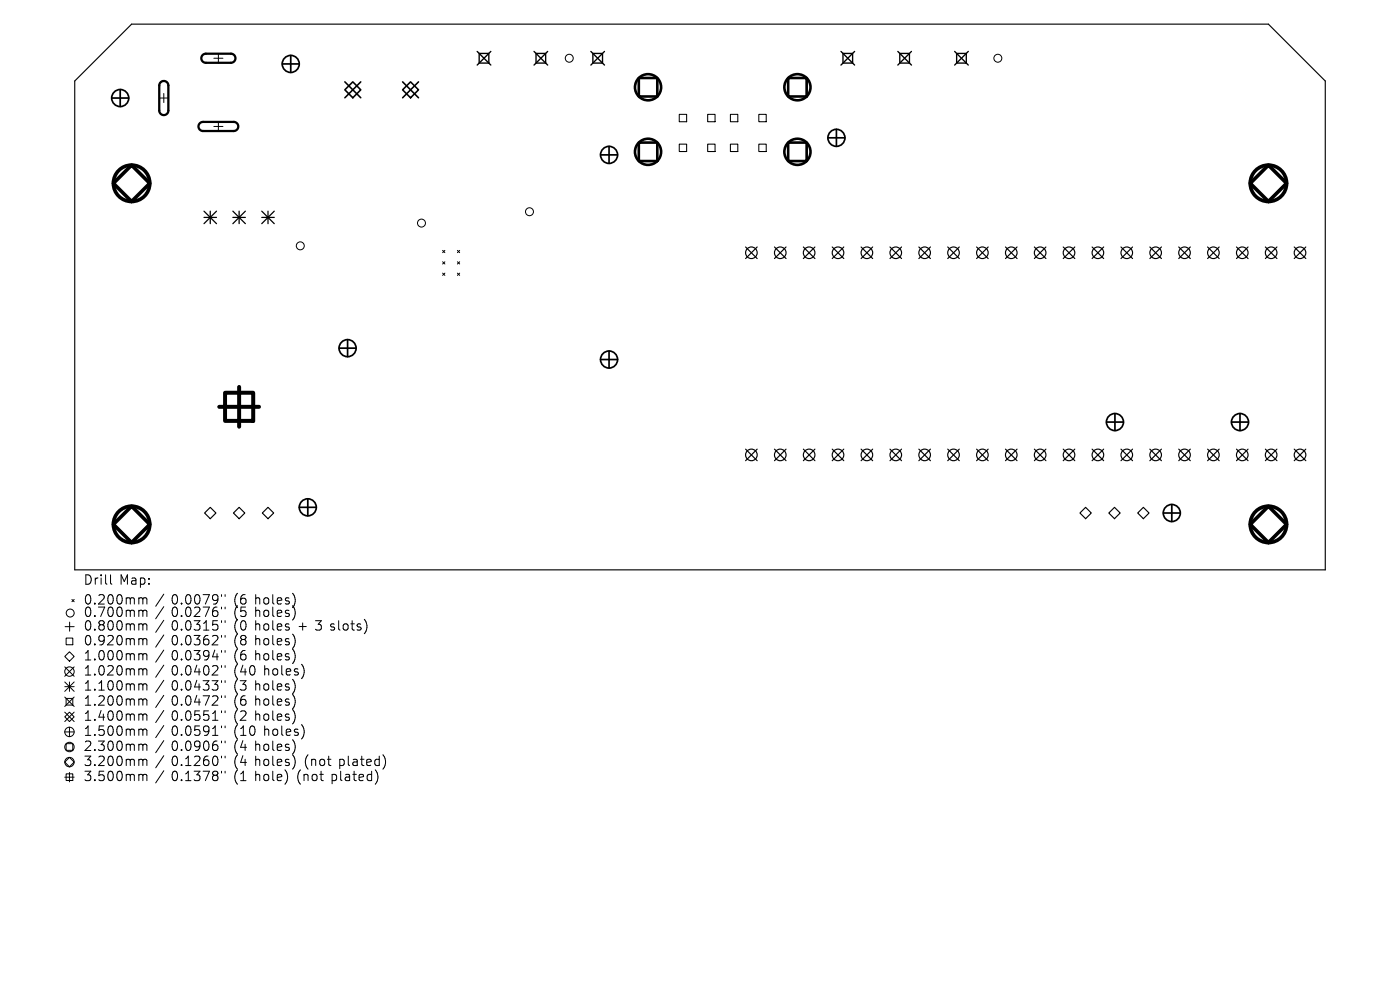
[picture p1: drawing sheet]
<svg xmlns="http://www.w3.org/2000/svg" width="297mm" height="210mm" viewBox="0 0 297 210" stroke-linecap="round" stroke-linejoin="round" font-family="sans-serif">
<defs><g id="words">
<g font-size="2.8">
<text x="17.7" y="124.5">Drill</text>
<text x="25.3" y="124.5">Map:</text>
<text x="17.7" y="128.7">0.200mm</text>
<text x="17.7" y="131.3">0.700mm</text>
<text x="36.3" y="128.7">0.0079&quot;</text>
<text x="36.3" y="131.3">0.0276&quot;</text>
<text x="49.6" y="128.7">(6</text>
<text x="49.6" y="131.3">(5</text>
<text x="54.2" y="128.7">holes)</text>
<text x="54.2" y="131.3">holes)</text>
<text x="17.7" y="134.2">0.800mm</text>
<text x="17.7" y="137.3">0.920mm</text>
<text x="36.3" y="134.2">0.0315&quot;</text>
<text x="36.3" y="137.3">0.0362&quot;</text>
<text x="49.6" y="134.2">(0</text>
<text x="49.6" y="137.3">(8</text>
<text x="54.2" y="134.2">holes</text>
<text x="54.2" y="137.3">holes)</text>
<text x="63.5" y="134.2">+</text>
<text x="67.2" y="134.2">3 slots)</text>
<text x="17.7" y="140.5">1.000mm</text>
<text x="17.7" y="143.7">1.020mm</text>
<text x="36.3" y="140.5">0.0394&quot;</text>
<text x="36.3" y="143.7">0.0402&quot;</text>
<text x="49.6" y="140.5">(6</text>
<text x="49.6" y="143.7">(40</text>
<text x="54.2" y="140.5">holes)</text>
<text x="56.1" y="143.7">holes)</text>
<text x="17.7" y="146.9">1.100mm</text>
<text x="36.3" y="146.9">0.0433&quot;</text>
<text x="49.6" y="146.9">(3</text>
<text x="54.2" y="146.9">holes)</text>
<text x="17.7" y="150.1">1.200mm</text>
<text x="17.7" y="153.3">1.400mm</text>
<text x="36.3" y="150.1">0.0472&quot;</text>
<text x="36.3" y="153.3">0.0551&quot;</text>
<text x="49.6" y="150.1">(6</text>
<text x="49.6" y="153.3">(2</text>
<text x="54.2" y="150.1">holes)</text>
<text x="54.2" y="153.3">holes)</text>
<text x="17.7" y="156.5">1.500mm</text>
<text x="17.7" y="159.7">2.300mm</text>
<text x="36.3" y="156.5">0.0591&quot;</text>
<text x="36.3" y="159.7">0.0906&quot;</text>
<text x="49.6" y="156.5">(10</text>
<text x="49.6" y="159.7">(4</text>
<text x="54.2" y="159.7">holes)</text>
<text x="56.1" y="156.5">holes)</text>
<text x="17.7" y="162.9">3.200mm</text>
<text x="17.7" y="166.1">3.500mm</text>
<text x="36.3" y="162.9">0.1260&quot;</text>
<text x="36.3" y="166.1">0.1378&quot;</text>
<text x="49.6" y="162.9">(4</text>
<text x="49.6" y="166.1">(1</text>
<text x="54.2" y="162.9">holes)</text>
<text x="54.2" y="166.1">hole)</text>
<text x="63.2" y="166.1">(not</text>
<text x="64.8" y="162.9">(not</text>
<text x="70.6" y="166.1">plated)</text>
<text x="72.2" y="162.9">plated)</text>
</g>
</g></defs>
<path d="M15.9 17.2l12-12.1h241.2l12 12.1v103.7h-265.2zM43.4 108.8l1.2-1.2 1.2 1.2-1.2 1.2zM49.5 108.8l1.2-1.2 1.2 1.2-1.2 1.2zM55.6 108.8l1.3-1.2 1.2 1.2-1.2 1.2zM229.1 108.8l1.2-1.2 1.2 1.2-1.2 1.2zM236.4 107.6l1.2 1.2-1.2 1.2-1.2-1.2zM241.4 108.8l1.2-1.2 1.2 1.2-1.2 1.2z" fill="none" stroke="#000" stroke-width=".24"/>
<g fill="none" stroke="#000" stroke-width=".21">
<path d="M34.8 19.8v2M45.4 12.4h1.9M46.3 11.4v1.9M33.8 20.8h1.9M45.4 26.8h1.9M46.3 25.9v1.9M93.9 53.1l.5 .5M93.9 55.5l.5 .5M93.9 57.9l.5 .5M94.4 53.1l-.5 .5M94.4 55.5l-.5 .5M94.4 57.9l-.5 .5"/>
<path d="M97 53.1l.5 .5M97 55.5l.5 .5M97 57.9l.5 .5M97.5 53.1l-.5 .5M97.5 55.5l-.5 .5M97.5 57.9l-.5 .5M13.7 139.3l1-1 1 1-1 1zM13.8 132.9h1.9M14 135.4h1.4v1.4h-1.4zM14.8 132v1.9M15.3 127.2l.4 .4M15.7 127.2l-.4 .4"/>
<path d="M23.4 121.9v1.8l.3 .2M30 126.8l.3 .3M30 129.4l.3 .3M30 132.3l.3 .3M30 135.5l.3 .2M30 138.7l.3 .2M30.3 127.1v1M30.3 129.7v1.1M30.3 132.6v1.1M30.3 135.7v1.1M30.3 138.9v1.1M30.3 127.1l.3-.3 .5 .1 .1 1.2"/>
<path d="M30.3 129.7l.3-.3 .5 .1 .1 1.3M30.3 132.6l.3-.3 .5 .1 .1 1.3M30.3 135.7l.3-.2 .5 .1 .1 1.2M30.3 138.9l.3-.2 .5 .1 .1 1.2M34.7 126l-1.7 2.6M34.7 128.7l-1.7 2.6M34.7 131.6l-1.7 2.5M34.7 134.7l-1.7 2.6M34.7 137.9l-1.7 2.6M47 126.1v.4M47 128.8v.4M47 131.7v.3"/>
<path d="M47 134.8v.4M47 138v.4M47.8 126.1v.4M47.8 128.8v.4M47.8 131.7v.3M47.8 134.8v.4M47.8 138v.4M62.5 126.7v1.3M62.5 129.4v1.3M62.5 135.4v1.3M62.5 138.6v1.3M13.7 141.5l2 2"/>
<path d="M13.7 144.7l2 2M13.7 145.7h2M13.7 147.9l2 2M13.7 151.1l2 2M13.7 155.3h2M14 148.2h1.4v1.4h-1.4zM14 157.8h1.4v1.4h-1.4zM14.7 151.1l1 1-1 1-1-1zM14.7 144.7v2M14.7 154.3v2M15.7 141.5l-2 2M15.7 144.7l-2 2"/>
<path d="M15.7 147.9l-2 2M15.7 151.1l-2 2M30 141.9l.3 .2M30 145.1l.3 .2M30 148.3l.3 .2M30 151.5l.3 .2M30 154.7l.3 .2M30 157.9l.3 .2M30.3 142.1v1.1M30.3 145.3v1.1M30.3 148.5v1.1M30.3 151.7v1.1"/>
<path d="M30.3 154.9v1.1M30.3 158.1v1.1M30.3 142.1l.3-.2 .5 .1 .1 1.2M30.3 145.3l.3-.2 .5 .1 .1 1.2M30.3 148.5l.3-.2 .5 .1 .1 1.2M30.3 151.7l.3-.2 .5 .1 .1 1.2M30.3 154.9l.3-.2 .5 .1 .1 1.2M30.3 158.1l.3-.2 .5 .1 .1 1.2M34.7 141.1l-1.7 2.6M34.7 144.3l-1.7 2.6M34.7 147.5l-1.7 2.6M34.7 150.7l-1.7 2.6"/>
<path d="M34.7 153.9l-1.7 2.6M34.7 157.1l-1.7 2.6M47 141.2v.4M47 144.4v.4M47 147.6v.4M47 150.8v.4M47 154v.4M47 157.2v.4M47.8 141.2v.4M47.8 144.4v.4M47.8 147.6v.4M47.8 150.8v.4"/>
<path d="M47.8 154v.4M47.8 157.2v.4M62.5 145v1.3M62.5 148.2v1.3M62.5 151.4v1.3M62.5 157.8v1.3M64.4 141.8v1.3M64.4 154.6v1.3M13.7 164.9h2M14 164.2h1.4v1.4h-1.4zM14.7 160.7l1 1-1 1-1-1zM14.7 163.9v2"/>
<path d="M30 161.1l.3 .2M30 164.3l.3 .2M30.3 161.3v1.1M30.3 164.5v1.1M30.3 161.3l.3-.2 .5 .1 .1 1.2M30.3 164.5l.3-.2 .5 .1 .1 1.2M34.7 160.3l-1.7 2.6M34.7 163.5l-1.7 2.6M47 160.4v.4M47 163.6v.4M47.8 160.4v.4M47.8 163.6v.4"/>
<path d="M62.5 161v1.3M80.1 164.2l.1 .8-.5 1.3M81.3 160.2a2.35 2.35 0 0 1 0 2.9"/>
<circle cx="120.8" cy="12.4" r=".84"/>
<circle cx="211.7" cy="12.4" r=".84"/>
<circle cx="63.7" cy="52.1" r=".84"/>
<circle cx="89.4" cy="47.3" r=".84"/>
<circle cx="112.3" cy="44.9" r=".84"/>
<circle cx="14.9" cy="130" r=".84"/>
<circle cx="14.7" cy="158.5" r="1"/>
<circle cx="14.7" cy="142.5" r="1"/>
<circle cx="14.7" cy="155.3" r="1"/>
<circle cx="14.7" cy="161.7" r="1"/>
</g>
<path d="M34.1 17.5a.96 .96 0 0 1 1-.2 .96 .96 0 0 1 .6 .8v5.3a.96 .96 0 0 1-.9 1 .96 .96 0 0 1-1-1v-5.3zM43 11.7l.6-.3h5.4a.96 .96 0 0 1 .9 1 .96 .96 0 0 1-.9 .9h-5.3a.96 .96 0 0 1-.9-.6 .96 .96 0 0 1 .2-1zM42.4 26.1l.7-.2h6.5a.96 .96 0 0 1 .9 .9 .96 .96 0 0 1-.9 1h-6.5a.96 .96 0 0 1-.9-.6 .96 .96 0 0 1 .2-1.1z" fill="none" stroke="#000" stroke-width=".48"/>
<path d="M144.1 24.3h1.6v1.5h-1.6zM144.1 30.6h1.6v1.5h-1.6zM150.1 24.3h1.6v1.5h-1.6zM150.1 30.6h1.6v1.5h-1.6zM155 24.3h1.5v1.5h-1.5zM155 30.6h1.5v1.5h-1.5zM161 24.3h1.6v1.5h-1.6zM161 30.6h1.6v1.5h-1.6z" fill="none" stroke="#000" stroke-width=".22"/>
<g fill="none" stroke="#000" stroke-width=".25">
<path d="M158.2 52.4l2.4 2.5M160.6 52.4l-2.4 2.5M164.3 52.4l2.5 2.5M166.8 52.4l-2.5 2.5M170.4 52.4l2.5 2.5M172.9 52.4l-2.5 2.5M176.5 52.4l2.5 2.5M179 52.4l-2.5 2.5M182.7 52.4l2.4 2.5M185.1 52.4l-2.4 2.5M188.8 52.4l2.5 2.5M191.3 52.4l-2.5 2.5"/>
<path d="M194.9 52.4l2.5 2.5M197.4 52.4l-2.5 2.5M201.1 52.4l2.4 2.5M203.5 52.4l-2.4 2.5M207.2 52.4l2.4 2.5M209.6 52.4l-2.4 2.5M213.3 52.4l2.5 2.5M215.8 52.4l-2.5 2.5M219.4 52.4l2.5 2.5M221.9 52.4l-2.5 2.5M225.6 52.4l2.4 2.5M228 52.4l-2.4 2.5"/>
<path d="M231.7 52.4l2.4 2.5M234.1 52.4l-2.4 2.5M237.8 52.4l2.5 2.5M240.3 52.4l-2.5 2.5M243.9 52.4l2.5 2.5M246.4 52.4l-2.5 2.5M250.1 52.4l2.4 2.5M252.5 52.4l-2.4 2.5M256.2 52.4l2.4 2.5M258.6 52.4l-2.4 2.5M262.3 52.4l2.5 2.5M264.8 52.4l-2.5 2.5"/>
<path d="M268.4 52.4l2.5 2.5M270.9 52.4l-2.5 2.5M274.6 52.4l2.4 2.5M277 52.4l-2.4 2.5M158.2 95.3l2.4 2.4M160.6 95.3l-2.4 2.4M164.3 95.3l2.5 2.4M166.8 95.3l-2.5 2.4M170.4 95.3l2.5 2.4M172.9 95.3l-2.5 2.4M176.5 95.3l2.5 2.4M179 95.3l-2.5 2.4"/>
<path d="M182.7 95.3l2.4 2.4M185.1 95.3l-2.4 2.4M188.8 95.3l2.5 2.4M191.3 95.3l-2.5 2.4M194.9 95.3l2.5 2.4M197.4 95.3l-2.5 2.4M201.1 95.3l2.4 2.4M203.5 95.3l-2.4 2.4M207.2 95.3l2.4 2.4M209.6 95.3l-2.4 2.4M213.3 95.3l2.5 2.4M215.8 95.3l-2.5 2.4"/>
<path d="M219.4 95.3l2.5 2.4M221.9 95.3l-2.5 2.4M225.6 95.3l2.4 2.4M228 95.3l-2.4 2.4M231.7 95.3l2.4 2.4M234.1 95.3l-2.4 2.4M237.8 95.3l2.5 2.4M240.3 95.3l-2.5 2.4M243.9 95.3l2.5 2.4M246.4 95.3l-2.5 2.4M250.1 95.3l2.4 2.4M252.5 95.3l-2.4 2.4"/>
<path d="M256.2 95.3l2.4 2.4M258.6 95.3l-2.4 2.4M262.3 95.3l2.5 2.4M264.8 95.3l-2.5 2.4M268.4 95.3l2.5 2.4M270.9 95.3l-2.5 2.4M274.6 95.3l2.4 2.4M277 95.3l-2.4 2.4"/>
<circle cx="159.4" cy="53.6" r="1.23"/>
<circle cx="165.5" cy="53.6" r="1.23"/>
<circle cx="171.7" cy="53.6" r="1.23"/>
<circle cx="177.8" cy="53.6" r="1.23"/>
<circle cx="183.9" cy="53.6" r="1.23"/>
<circle cx="190" cy="53.6" r="1.23"/>
<circle cx="196.2" cy="53.6" r="1.23"/>
<circle cx="202.3" cy="53.6" r="1.23"/>
<circle cx="208.4" cy="53.6" r="1.23"/>
<circle cx="214.5" cy="53.6" r="1.23"/>
<circle cx="220.7" cy="53.6" r="1.23"/>
<circle cx="226.8" cy="53.6" r="1.23"/>
<circle cx="232.9" cy="53.6" r="1.23"/>
<circle cx="239" cy="53.6" r="1.23"/>
<circle cx="245.2" cy="53.6" r="1.23"/>
<circle cx="251.3" cy="53.6" r="1.23"/>
<circle cx="257.4" cy="53.6" r="1.23"/>
<circle cx="263.5" cy="53.6" r="1.23"/>
<circle cx="269.7" cy="53.6" r="1.23"/>
<circle cx="275.8" cy="53.6" r="1.23"/>
<circle cx="159.4" cy="96.5" r="1.23"/>
<circle cx="165.5" cy="96.5" r="1.23"/>
<circle cx="171.7" cy="96.5" r="1.23"/>
<circle cx="177.8" cy="96.5" r="1.23"/>
<circle cx="183.9" cy="96.5" r="1.23"/>
<circle cx="190" cy="96.5" r="1.23"/>
<circle cx="196.2" cy="96.5" r="1.23"/>
<circle cx="202.3" cy="96.5" r="1.23"/>
<circle cx="208.4" cy="96.5" r="1.23"/>
<circle cx="214.5" cy="96.5" r="1.23"/>
<circle cx="220.7" cy="96.5" r="1.23"/>
<circle cx="226.8" cy="96.5" r="1.23"/>
<circle cx="232.9" cy="96.5" r="1.23"/>
<circle cx="239" cy="96.5" r="1.23"/>
<circle cx="245.2" cy="96.5" r="1.23"/>
<circle cx="251.3" cy="96.5" r="1.23"/>
<circle cx="257.4" cy="96.5" r="1.23"/>
<circle cx="263.5" cy="96.5" r="1.23"/>
<circle cx="269.7" cy="96.5" r="1.23"/>
<circle cx="275.8" cy="96.5" r="1.23"/>
</g>
<path d="M43.3 44.8l2.6 2.6M43.3 46.1h2.6M44.6 44.8v2.6M45.9 44.8l-2.6 2.6M49.4 46.1h2.7M49.4 44.8l2.7 2.6M50.7 44.8v2.6M52.1 44.8l-2.7 2.6M55.5 46.1h2.7M55.5 44.8l2.7 2.6M56.9 44.8v2.6M58.2 44.8l-2.7 2.6" fill="none" stroke="#000" stroke-width=".27"/>
<g fill="none" stroke="#000" stroke-width=".29">
<path d="M101.2 10.9l2.9 2.9M101.7 11.3h2v2.1h-2zM104.1 10.9l-2.9 2.9M113.3 10.9l2.9 2.9M113.7 11.3h2.1v2.1h-2.1zM116.2 10.9l-2.9 2.9M125.3 10.9l2.9 2.9M125.8 11.3h2v2.1h-2zM128.2 10.9l-2.9 2.9M178.4 10.9l2.9 2.9M178.8 11.3h2.1v2.1h-2.1zM181.3 10.9l-2.9 2.9"/>
<path d="M190.5 10.9l2.9 2.9M190.9 11.3h2v2.1h-2zM193.4 10.9l-2.9 2.9M202.5 10.9l2.9 2.9M202.9 11.3h2.1v2.1h-2.1zM205.4 10.9l-2.9 2.9"/>
</g>
<path d="M73.2 17.4l3.3 3.3M74.8 17.4l1.7 1.7-1.7 1.6-1.6-1.6zM76.5 17.4l-3.3 3.3M85.4 17.4l3.4 3.3M87.1 17.4l1.7 1.7-1.7 1.6-1.7-1.6zM88.8 17.4l-3.4 3.3" fill="none" stroke="#000" stroke-width=".34"/>
<g fill="none" stroke="#000" stroke-width=".36">
<path d="M25.5 19v3.6M59.9 13.6h3.6M61.7 11.8v3.6M23.7 20.8h3.6M127.4 32.9h3.6M129.2 31v3.7M175.6 29.2h3.7M177.4 27.4v3.6M71.9 73.9h3.6M73.7 72v3.7M127.4 76.3h3.6M129.2 74.5v3.6"/>
<path d="M234.7 89.5h3.6M236.5 87.7v3.6M261.2 89.5h3.7M263.1 87.7v3.6M63.5 107.6h3.6M65.3 105.8v3.6M246.8 108.8h3.6M248.6 107v3.6"/>
<circle cx="61.7" cy="13.6" r="1.81"/>
<circle cx="25.5" cy="20.8" r="1.81"/>
<circle cx="129.2" cy="32.9" r="1.81"/>
<circle cx="177.4" cy="29.2" r="1.81"/>
<circle cx="73.7" cy="73.9" r="1.81"/>
<circle cx="129.2" cy="76.3" r="1.81"/>
<circle cx="236.5" cy="89.5" r="1.81"/>
<circle cx="263.1" cy="89.5" r="1.81"/>
<circle cx="65.3" cy="107.6" r="1.81"/>
<circle cx="248.6" cy="108.8" r="1.81"/>
</g>
<g fill="none" stroke="#000" stroke-width=".55">
<path d="M135.5 16.5h3.9v4h-3.9zM167.2 16.5h3.9v4h-3.9zM135.5 30.2h3.9v4h-3.9zM167.2 30.2h3.9v4h-3.9z"/>
<circle cx="137.5" cy="18.5" r="2.77"/>
<circle cx="169.2" cy="18.5" r="2.77"/>
<circle cx="137.5" cy="32.2" r="2.77"/>
<circle cx="169.2" cy="32.2" r="2.77"/>
</g>
<g fill="none" stroke="#000" stroke-width=".77">
<path d="M24.1 38.9l3.8-3.9 3.9 3.9-3.9 3.8zM269.1 35l3.8 3.9-3.8 3.8-3.9-3.8zM24.1 111.2l3.8-3.8 3.9 3.8-3.9 3.9zM269.1 107.4l3.8 3.8-3.8 3.9-3.9-3.9z"/>
<circle cx="27.9" cy="38.9" r="3.9"/>
<circle cx="269.1" cy="38.9" r="3.9"/>
<circle cx="27.9" cy="111.2" r="3.9"/>
<circle cx="269.1" cy="111.2" r="3.9"/>
</g>
<path d="M46.5 86.3h8.5M47.7 83.3h6v6h-6zM50.7 82.1v8.4" fill="none" stroke="#000" stroke-width=".84"/>
<use href="#words"/>
</svg>
